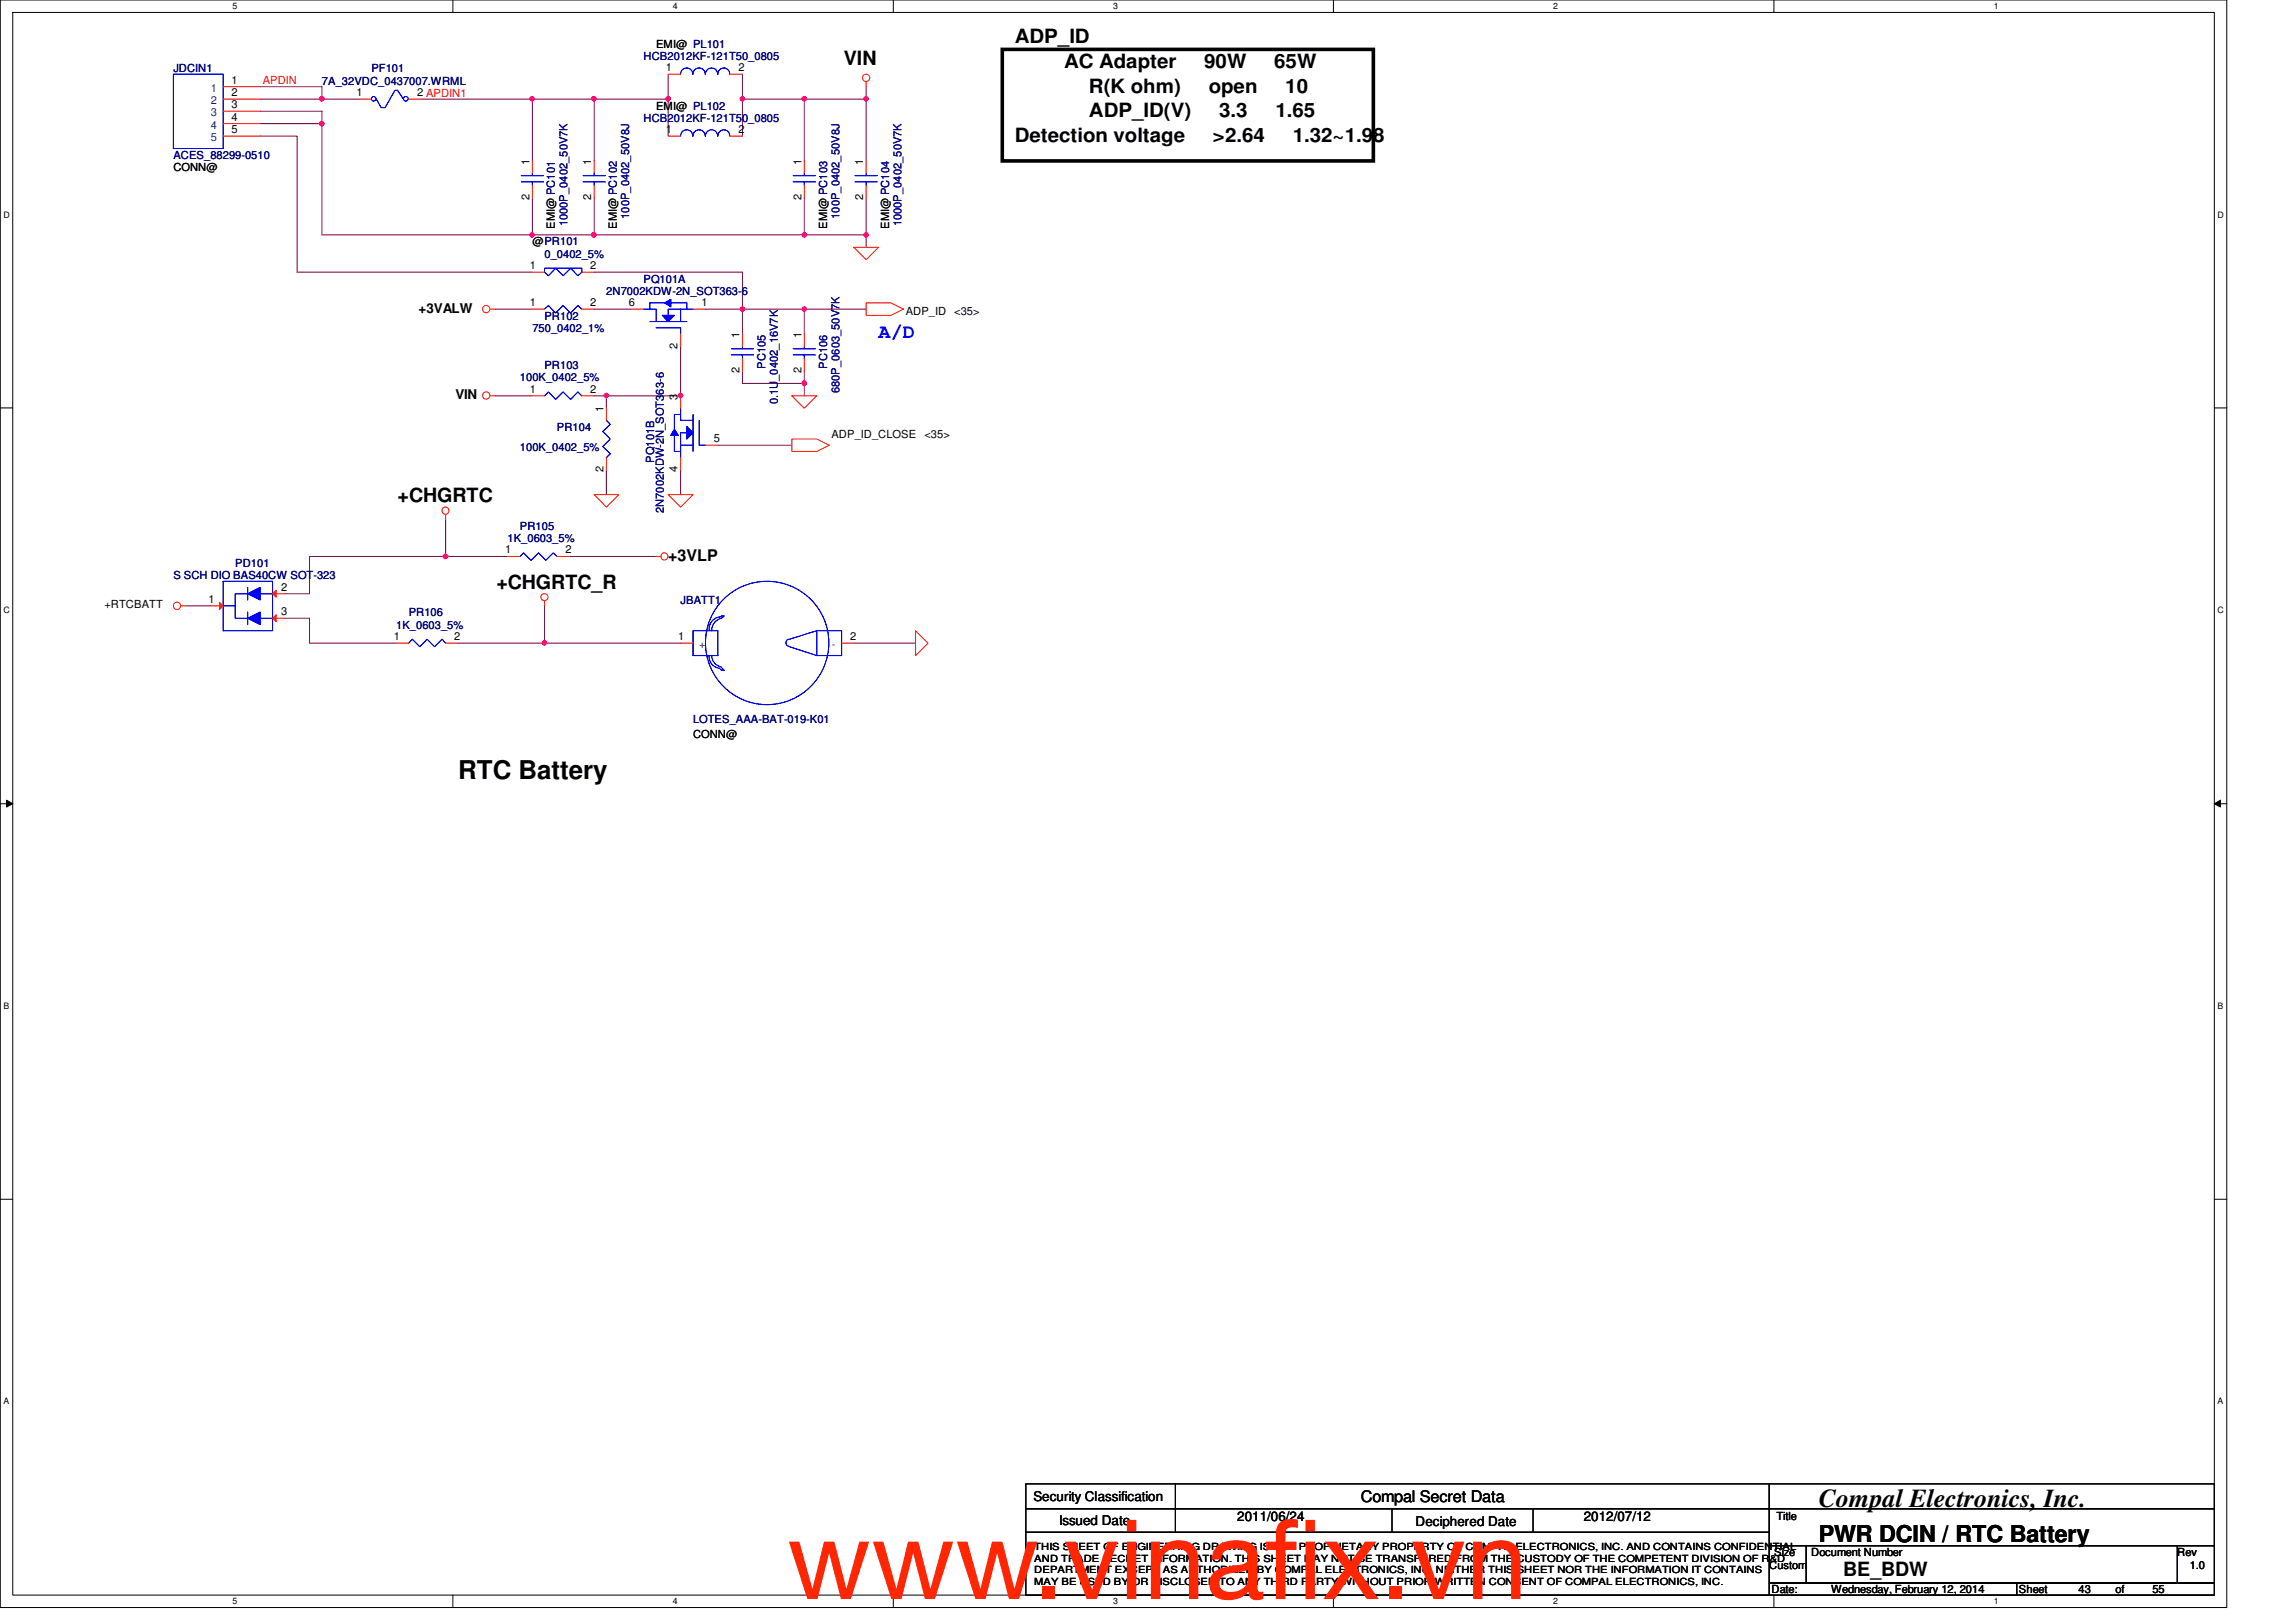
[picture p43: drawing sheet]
<svg xmlns="http://www.w3.org/2000/svg" width="297mm" height="210mm" viewBox="0 0 297 210" stroke-linecap="round" stroke-linejoin="round" font-family="sans-serif">
<defs><g id="words">
<g font-size="14.1" fill="#ff2600">
<text x="101.8" y="206.9">www.vinaf</text>
<text x="163.7" y="206.9">ix.vn</text>
</g>
<g font-size="3.3">
<text x="59.3" y="100.8">RTC Battery</text>
<text x="235.3" y="195.1">Compal Electronics, Inc.</text>
</g>
<text font-size="3" x="235.3" y="199.6">PWR DCIN / RTC Battery</text>
<g font-size="2.5">
<text x="131.3" y="5.6">ADP_ID</text>
<text x="109.2" y="8.5">VIN</text>
<text x="137.7" y="8.8">AC Adapter</text>
<text x="140.9" y="12">R(K ohm)</text>
<text x="155.8" y="8.8">90W</text>
<text x="156.4" y="12">open</text>
<text x="164.8" y="8.8">65W</text>
<text x="166.3" y="12">10</text>
<text x="140.9" y="15.2">ADP_ID(V)</text>
<text x="157.7" y="15.2">3.3</text>
<text x="165" y="15.2">1.65</text>
<text x="131.3" y="18.4">Detection voltage</text>
<text x="156.9" y="18.4">&gt;2.64</text>
<text x="167.2" y="18.4">1.32~1.98</text>
<text x="51.4" y="64.9">+CHGRTC</text>
<text x="64.2" y="76.2">+CHGRTC_R</text>
<text x="238.5" y="204">BE_BDW</text>
</g>
<text font-size="2.5" fill="#00f" x="113.7" y="43.7">A/D</text>
<g font-size="2.1">
<text x="86.4" y="72.6">+3VLP</text>
<text x="176.1" y="194.4">Compal Secret Data</text>
</g>
<g font-size="1.7">
<text x="54.1" y="40.5">+3VALW</text>
<text x="58.9" y="51.7">VIN</text>
<text x="133.7" y="194.3">Security Classification</text>
<text x="137" y="197.3">Issued Date</text>
<text x="160.1" y="196.9">2011/06/24</text>
<text x="183.1" y="197.5">Deciphered Date</text>
<text x="204.9" y="196.9">2012/07/12</text>
</g>
<g font-size="1.4" fill="#000080">
<text x="22.4" y="9.4">JDCIN1</text>
<text x="41.7" y="11">7A_32VDC_0437007.WRML</text>
<text x="48" y="9.4">PF101</text>
<text x="83.3" y="7.7">HCB2012KF-121T50_0805</text>
<text x="83.3" y="15.7">HCB2012KF-121T50_0805</text>
<text x="22.4" y="20.6">ACES_88299-0510</text>
<text x="73.4" y="29.3" transform="rotate(-90 73.4 29.3)">1000P_0402_50V7K</text>
<text x="81.4" y="28.3" transform="rotate(-90 81.4 28.3)">100P_0402_50V8J</text>
<text x="108.6" y="28.3" transform="rotate(-90 108.6 28.3)">100P_0402_50V8J</text>
<text x="116.6" y="29.3" transform="rotate(-90 116.6 29.3)">1000P_0402_50V7K</text>
<text x="70.4" y="33.4">0_0402_5%</text>
<text x="70.4" y="41.4">PR102</text>
<text x="78.4" y="38.2">2N7002KDW-2N_SOT363-6</text>
<text x="83.3" y="36.6">PQ101A</text>
<text x="68.9" y="43">750_0402_1%</text>
<text x="70.4" y="47.8">PR103</text>
<text x="99" y="47.7" transform="rotate(-90 99 47.7)">PC105</text>
<text x="107" y="47.7" transform="rotate(-90 107 47.7)">PC106</text>
<text x="67.3" y="49.4">100K_0402_5%</text>
<text x="100.6" y="52.3" transform="rotate(-90 100.6 52.3)">0.1U_0402_16V7K</text>
<text x="108.6" y="50.9" transform="rotate(-90 108.6 50.9)">680P_0603_50V7K</text>
<text x="67.3" y="58.3">100K_0402_5%</text>
<text x="72" y="55.8">PR104</text>
<text x="84.6" y="59.9" transform="rotate(-90 84.6 59.9)">PQ101B</text>
<text x="65.7" y="70.2">1K_0603_5%</text>
<text x="67.3" y="68.6">PR105</text>
<text x="85.9" y="66.4" transform="rotate(-90 85.9 66.4)">2N7002KDW-2N_SOT363-6</text>
<text x="22.4" y="75">S SCH DIO BAS40CW SOT-323</text>
<text x="30.4" y="73.4">PD101</text>
<text x="51.3" y="81.4">1K_0603_5%</text>
<text x="52.9" y="79.8">PR106</text>
<text x="88.1" y="78.2">JBATT1</text>
<text x="89.7" y="93.5">LOTES_AAA-BAT-019-K01</text>
</g>
<g font-size="1.4" fill="#004080">
<text x="27.3" y="11.9">1</text>
<text x="27.3" y="13.5">2</text>
<text x="27.3" y="15.1">3</text>
<text x="27.3" y="16.7">4</text>
<text x="27.3" y="18.3">5</text>
<text x="90.5" y="83.9">+</text>
<text x="107.6" y="83.9">-</text>
</g>
<g font-size="1.4">
<text x="30" y="10.8">1</text>
<text x="84.9" y="6.2">EMI@ PL101</text>
<text x="86.1" y="9.2">1</text>
<text x="95.5" y="9.2">2</text>
<text x="30" y="12.4">2</text>
<text x="30" y="14">3</text>
<text x="30" y="15.6">4</text>
<text x="30" y="17.2">5</text>
<text x="46.1" y="12.4">1</text>
<text x="54" y="12.4">2 APDIN1</text>
<text x="84.9" y="14.2">EMI@ PL102</text>
<text x="86.1" y="17.2">1</text>
<text x="95.5" y="17.2">2</text>
<text x="22.4" y="22.2">CONN@</text>
<text x="68.5" y="21.3" transform="rotate(-90 68.5 21.3)">1</text>
<text x="76.5" y="21.3" transform="rotate(-90 76.5 21.3)">1</text>
<text x="103.7" y="21.3" transform="rotate(-90 103.7 21.3)">1</text>
<text x="111.7" y="21.3" transform="rotate(-90 111.7 21.3)">1</text>
<text x="68.5" y="25.9" transform="rotate(-90 68.5 25.9)">2</text>
<text x="71.8" y="29.6" transform="rotate(-90 71.8 29.6)">EMI@ PC101</text>
<text x="76.5" y="25.9" transform="rotate(-90 76.5 25.9)">2</text>
<text x="79.8" y="29.6" transform="rotate(-90 79.8 29.6)">EMI@ PC102</text>
<text x="103.7" y="25.9" transform="rotate(-90 103.7 25.9)">2</text>
<text x="107" y="29.6" transform="rotate(-90 107 29.6)">EMI@ PC103</text>
<text x="111.7" y="25.9" transform="rotate(-90 111.7 25.9)">2</text>
<text x="115" y="29.6" transform="rotate(-90 115 29.6)">EMI@ PC104</text>
<text x="68.5" y="34.8">1</text>
<text x="68.9" y="31.8">@PR101</text>
<text x="76.4" y="34.8">2</text>
<text x="68.5" y="39.6">1</text>
<text x="76.4" y="39.6">2</text>
<text x="81.4" y="39.6">6</text>
<text x="90.8" y="39.6">1</text>
<text x="117.2" y="40.7">ADP_ID</text>
<text x="123.4" y="40.7">&lt;35&gt;</text>
<text x="87.7" y="45.1" transform="rotate(-90 87.7 45.1)">2</text>
<text x="95.7" y="43.7" transform="rotate(-90 95.7 43.7)">1</text>
<text x="103.7" y="43.7" transform="rotate(-90 103.7 43.7)">1</text>
<text x="68.5" y="50.8">1</text>
<text x="76.4" y="50.8">2</text>
<text x="78.1" y="53.3" transform="rotate(-90 78.1 53.3)">1</text>
<text x="87.7" y="51.7" transform="rotate(-90 87.7 51.7)">3</text>
<text x="95.7" y="48.3" transform="rotate(-90 95.7 48.3)">2</text>
<text x="103.7" y="48.3" transform="rotate(-90 103.7 48.3)">2</text>
<text x="92.4" y="57.2">5</text>
<text x="107.6" y="56.7">ADP_ID_CLOSE</text>
<text x="119.6" y="56.7">&lt;35&gt;</text>
<text x="78.1" y="61.1" transform="rotate(-90 78.1 61.1)">2</text>
<text x="87.7" y="61.1" transform="rotate(-90 87.7 61.1)">4</text>
<text x="65.4" y="71.6">1</text>
<text x="73.1" y="71.6">2</text>
<text x="36.4" y="76.5">2</text>
<text x="13.5" y="78.7">+RTCBATT</text>
<text x="27" y="78">1</text>
<text x="36.4" y="79.6">3</text>
<text x="51" y="82.8">1</text>
<text x="58.8" y="82.8">2</text>
<text x="87.8" y="82.8">1</text>
<text x="110" y="82.8">2</text>
<text x="89.7" y="95.5">CONN@</text>
<text x="229.8" y="196.8">Title</text>
<text x="228.9" y="203">Custom</text>
<text x="229.5" y="201.4">Size</text>
<text x="234.3" y="201.4">Document Number</text>
<text x="281.7" y="201.4">Rev</text>
<text x="283.3" y="203">1.0</text>
<text x="229.2" y="206.2">Date:</text>
<text x="236.9" y="206.2">Wednesday, February 12, 2014</text>
<text x="261.2" y="206.2">Sheet</text>
<text x="268.9" y="206.2">43</text>
<text x="273.7" y="206.2">of</text>
<text x="278.5" y="206.2">55</text>
</g>
<text font-size="1.4" fill="#f00" x="34" y="10.9">APDIN</text>
<g font-size="1.3">
<text x="133.8" y="200.6">THIS SHEET OF ENGINEERING DRAWING IS THE PROPRIETARY PROPERTY OF COMPAL ELECTRONICS, INC. AND CONTAINS CONFIDENTIAL</text>
<text x="133.8" y="202.1">AND TRADE SECRET INFORMATION. THIS SHEET MAY NOT BE TRANSFERED FROM THE CUSTODY OF THE COMPETENT DIVISION OF R&amp;D</text>
<text x="133.8" y="203.6">DEPARTMENT EXCEPT AS AUTHORIZED BY COMPAL ELECTRONICS, INC. NEITHER THIS SHEET NOR THE INFORMATION IT CONTAINS</text>
<text x="133.8" y="205.1">MAY BE USED BY OR DISCLOSED TO ANY THIRD PARTY WITHOUT PRIOR WRITTEN CONSENT OF COMPAL ELECTRONICS, INC.</text>
</g>
<g font-size="1.1">
<text x="30.1" y="1.1">5</text>
<text x="87" y="1.1">4</text>
<text x="144" y="1.1">3</text>
<text x="201" y="1.1">2</text>
<text x="257.9" y="1.1">1</text>
<text x=".5" y="28.2">D</text>
<text x="286.9" y="28.2">D</text>
<text x=".5" y="79.3">C</text>
<text x="286.9" y="79.3">C</text>
<text x=".5" y="130.6">B</text>
<text x="286.9" y="130.6">B</text>
<text x=".5" y="181.7">A</text>
<text x="286.9" y="181.7">A</text>
<text x="30.1" y="207.6">5</text>
<text x="87" y="207.6">4</text>
<text x="144" y="207.6">3</text>
<text x="201" y="207.6">2</text>
<text x="257.9" y="207.6">1</text>
</g>
</g></defs>
<path d="M0 0h288.1v208h-288.1zM1.6 1.6h284.9v204.8h-284.9z" fill="none" stroke="#000" stroke-width=".13"/>
<g fill="#fff">
<path d="M30.1 .2h.6v1.2h-.6z"/>
<path d="M30.1 206.6h.6v1.2h-.6z"/>
</g>
<path d="M58.6 0v1.6M58.6 206.4v1.6" fill="none" stroke="#000" stroke-width=".13"/>
<g fill="#fff">
<path d="M87 .2h.6v1.2h-.6z"/>
<path d="M87 206.6h.6v1.2h-.6z"/>
</g>
<path d="M115.6 0v1.6M115.6 206.4v1.6" fill="none" stroke="#000" stroke-width=".13"/>
<g fill="#fff">
<path d="M144 .2h.6v1.2h-.6z"/>
<path d="M144 206.6h.6v1.2h-.6z"/>
</g>
<path d="M172.5 0v1.6M172.5 206.4v1.6" fill="none" stroke="#000" stroke-width=".13"/>
<g fill="#fff">
<path d="M201 .2h.6v1.2h-.6z"/>
<path d="M201 206.6h.6v1.2h-.6z"/>
</g>
<path d="M229.5 0v1.6M229.5 206.4v1.6" fill="none" stroke="#000" stroke-width=".13"/>
<g fill="#fff">
<path d="M257.9 .2h.6v1.2h-.6z"/>
<path d="M257.9 206.6h.6v1.2h-.6z"/>
<path d="M.5 27.2h.7v1.2h-.7z"/>
<path d="M286.9 27.2h.8v1.2h-.8z"/>
<path d="M.5 78.4h.7v1.1h-.7z"/>
<path d="M286.9 78.4h.8v1.1h-.8z"/>
</g>
<path d="M0 52.8h1.6M286.5 52.8h1.6" fill="none" stroke="#000" stroke-width=".13"/>
<g fill="#fff">
<path d="M.5 129.6h.7v1.2h-.7z"/>
<path d="M286.9 129.6h.7v1.2h-.7z"/>
</g>
<path d="M0 104h1.6M.8 103.5l.8 .5-.8 .4zM286.5 104h1.6M286.5 104l.8-.5v.9z" fill="none" stroke="#000" stroke-width=".13"/>
<path d="M.8 103.5l.8 .5-.8 .4zM286.5 104l.8-.5v.9z" fill="#000"/>
<g fill="#fff">
<path d="M.5 180.8h.7v1.2h-.7z"/>
<path d="M286.9 180.8h.7v1.2h-.7z"/>
</g>
<path d="M0 155.2h1.6M286.5 155.2h1.6" fill="none" stroke="#000" stroke-width=".13"/>
<path d="M129.7 6.4h48v14.4h-48z" fill="none" stroke="#000" stroke-width=".47"/>
<path d="M24 78.4h3.3M57.7 67.2v4.8h-17.7v4.8M73.7 72h11.2M40 80v3.2h11.3" fill="none" stroke="#800040" stroke-width=".13"/>
<circle cx="57.6" cy="72" r=".31" fill="#f0f"/>
<circle cx="57.6" cy="72" r=".31" fill="none" stroke="#f0f" stroke-width=".13"/>
<path d="M38.4 35.2h30.5M96.1 40h8v3.2M36.9 76.8h3.1M57.7 72h8M70.4 78.4v4.8h-11.1M36.9 80h3.1M110.4 83.2h8" fill="none" stroke="#800040" stroke-width=".13"/>
<circle cx="96.1" cy="40" r=".3" fill="#f0f"/>
<circle cx="96.1" cy="40" r=".3" fill="none" stroke="#f0f" stroke-width=".13"/>
<path d="M64 40h4.9M96.1 40v3.2M96.1 48v1.6M104.1 40h8M104.1 49.6v1.6" fill="none" stroke="#800040" stroke-width=".13"/>
<circle cx="104.1" cy="40" r=".3" fill="#f0f"/>
<circle cx="104.1" cy="40" r=".3" fill="none" stroke="#f0f" stroke-width=".13"/>
<path d="M76.9 40h4.8M104.1 48v1.6h-8" fill="none" stroke="#800040" stroke-width=".13"/>
<circle cx="104" cy="49.6" r=".31" fill="#f0f"/>
<circle cx="104" cy="49.6" r=".31" fill="none" stroke="#f0f" stroke-width=".13"/>
<path d="M33.7 17.6h4.7v17.6M68.9 12.8h8M96.1 12.8h8M41.7 30.4h27.2M76.9 30.4h27.2M64 51.2h4.9M91.3 40h4.8M78.4 60.8v3.2" fill="none" stroke="#800040" stroke-width=".13"/>
<circle cx="76.8" cy="30.4" r=".3" fill="#f0f"/>
<circle cx="76.8" cy="30.4" r=".3" fill="none" stroke="#f0f" stroke-width=".13"/>
<path d="M41.7 16v14.4M112.1 12.8v8" fill="none" stroke="#800040" stroke-width=".13"/>
<circle cx="41.6" cy="16" r=".31" fill="#f0f"/>
<circle cx="41.6" cy="16" r=".31" fill="none" stroke="#f0f" stroke-width=".13"/>
<path d="M68.9 30.4h8" fill="none" stroke="#800040" stroke-width=".13"/>
<circle cx="76.8" cy="30.4" r=".3" fill="#f0f"/>
<circle cx="76.8" cy="30.4" r=".3" fill="none" stroke="#f0f" stroke-width=".13"/>
<circle cx="68.8" cy="30.4" r=".3" fill="#f0f"/>
<circle cx="68.8" cy="30.4" r=".3" fill="none" stroke="#f0f" stroke-width=".13"/>
<path d="M76.9 12.8v8M112.1 30.4v1.6" fill="none" stroke="#800040" stroke-width=".13"/>
<circle cx="112.1" cy="30.4" r=".3" fill="#f0f"/>
<circle cx="112.1" cy="30.4" r=".3" fill="none" stroke="#f0f" stroke-width=".13"/>
<path d="M68.9 12.8v8" fill="none" stroke="#800040" stroke-width=".13"/>
<circle cx="68.8" cy="12.8" r=".3" fill="#f0f"/>
<circle cx="68.8" cy="12.8" r=".3" fill="none" stroke="#f0f" stroke-width=".13"/>
<path d="M112.1 12.8h-8v8M68.9 25.6v4.8M76.9 25.6v4.8M104.1 25.6v4.8" fill="none" stroke="#800040" stroke-width=".13"/>
<circle cx="104.1" cy="12.8" r=".3" fill="#f0f"/>
<circle cx="104.1" cy="12.8" r=".3" fill="none" stroke="#f0f" stroke-width=".13"/>
<path d="M112.1 25.6v4.8h-8" fill="none" stroke="#800040" stroke-width=".13"/>
<circle cx="104.1" cy="30.4" r=".3" fill="#f0f"/>
<circle cx="104.1" cy="30.4" r=".3" fill="none" stroke="#f0f" stroke-width=".13"/>
<path d="M33.7 14.4h8M41.7 12.8h4.7" fill="none" stroke="#800040" stroke-width=".13"/>
<circle cx="41.6" cy="12.8" r=".31" fill="#f0f"/>
<circle cx="41.6" cy="12.8" r=".31" fill="none" stroke="#f0f" stroke-width=".13"/>
<path d="M41.7 14.4v1.6h-8M112.1 11.2v1.6" fill="none" stroke="#800040" stroke-width=".13"/>
<circle cx="112.1" cy="12.8" r=".3" fill="#f0f"/>
<circle cx="112.1" cy="12.8" r=".3" fill="none" stroke="#f0f" stroke-width=".13"/>
<path d="M33.7 11.2h8v1.6h-8M76.9 51.2h1.5v1.6M78.4 51.2h9.7M88.1 60.8v3.2" fill="none" stroke="#800040" stroke-width=".13"/>
<circle cx="88.1" cy="51.2" r=".3" fill="#f0f"/>
<circle cx="88.1" cy="51.2" r=".3" fill="none" stroke="#f0f" stroke-width=".13"/>
<circle cx="78.4" cy="51.2" r=".3" fill="#f0f"/>
<circle cx="78.4" cy="51.2" r=".3" fill="none" stroke="#f0f" stroke-width=".13"/>
<path d="M76.9 12.8h9.5M76.9 35.2h19.2v4.8M88.1 44.8v6.4M92.9 57.6h9.5" fill="none" stroke="#800040" stroke-width=".13"/>
<circle cx="76.8" cy="12.8" r=".3" fill="#f0f"/>
<circle cx="76.8" cy="12.8" r=".3" fill="none" stroke="#f0f" stroke-width=".13"/>
<path d="M70.4 83.2h17.7" fill="none" stroke="#800040" stroke-width=".13"/>
<circle cx="70.4" cy="83.2" r=".3" fill="#f0f"/>
<circle cx="70.4" cy="83.2" r=".3" fill="none" stroke="#f0f" stroke-width=".13"/>
<path d="M54.4 12.8h14.5M86.4 9.6v3.2" fill="none" stroke="#800040" stroke-width=".13"/>
<circle cx="86.4" cy="12.8" r=".3" fill="#f0f"/>
<circle cx="86.4" cy="12.8" r=".3" fill="none" stroke="#f0f" stroke-width=".13"/>
<path d="M96.1 9.6v3.2" fill="none" stroke="#800040" stroke-width=".13"/>
<circle cx="96.1" cy="12.8" r=".3" fill="#f0f"/>
<circle cx="96.1" cy="12.8" r=".3" fill="none" stroke="#f0f" stroke-width=".13"/>
<path d="M86.4 12.8v4.8M96.1 12.8v4.8" fill="none" stroke="#800040" stroke-width=".13"/>
<g fill="none" stroke="#f00" stroke-width=".13">
<path d="M112.1 10.6v.6M110.4 32h3.3l-1.6 1.6zM112.1 39.2h3.2l1.6 .8-1.6 .8h-3.2zM63.4 40h.6M63.4 51.2h.6M102.4 56.8h3.3l1.6 .8-1.6 .8h-3.3zM102.4 51.2h3.3l-1.6 1.6zM104.1 43.2v1.6M104.1 46.4v1.6M23.4 78.4h.6M57.7 66.6v.6M70.4 77.8v.6"/>
<path d="M76.9 64h3.2l-1.7 1.6zM84.9 72h.6M86.4 64h3.3l-1.6 1.6zM118.4 81.6l1.7 1.6-1.7 1.6z"/>
<circle cx="112" cy="10.1" r=".47"/>
<circle cx="62.9" cy="51.2" r=".47"/>
<circle cx="62.9" cy="40" r=".47"/>
<circle cx="22.9" cy="78.4" r=".47"/>
<circle cx="57.6" cy="66.1" r=".46"/>
<circle cx="70.4" cy="77.3" r=".46"/>
<circle cx="85.9" cy="72" r=".46"/>
</g>
<g fill="none" stroke="#000" stroke-width=".13">
<path d="M132.7 192h96.2v3.2h-96.2zM132.7 195.2h96.2v3.1h-96.2zM132.7 198.3h96.2v8.1h-96.2zM152.1 192v6.3M180.1 195.2v3.1M198.3 195.2v3.1M228.9 192h57.6v3.2h-57.6zM228.9 195.2h57.6v4.8h-57.6zM228.9 200h4.8v4.9h-4.8zM228.9 204.9h32v1.5h-32zM233.7 200h48v4.9h-48zM260.9 204.9h25.6v1.5h-25.6z"/>
<path d="M281.7 200h4.8v4.9h-4.8z"/>
</g>
<path d="M84.1 41.6h4.8M84.9 42.4h3.2v.8M84.9 40v1.6M88.1 40v1.6M102.6 45.9h2.9M102.6 45.1h2.9M104.1 44.8v.3M104.1 45.9v.5" fill="none" stroke="#00f" stroke-width=".13"/>
<path d="M85.7 40.8h1.5l-.8 .8z" fill="#00f"/>
<path d="M84.1 39.2v.8M86.8 39.2h2.1M83.3 40h1.6M85.7 40.8h1.5l-.8 .8zM89.7 40h-3.3v.8" fill="none" stroke="#00f" stroke-width=".13"/>
<path d="M86 39.2l.8-.5v1z" fill="#00f"/>
<path d="M84.1 39.2h1.9M86 39.2l.8-.5v1zM88.9 39.2v.8M84.1 41.6h4.8M84.9 42.4h3.2v.8M84.9 40v1.6M88.1 40v1.6" fill="none" stroke="#00f" stroke-width=".13"/>
<path d="M85.7 40.8h1.5l-.8 .8z" fill="#00f"/>
<path d="M84.1 39.2v.8M86.8 39.2h2.1M83.3 40h1.6M85.7 40.8h1.5l-.8 .8zM89.7 40h-3.3v.8" fill="none" stroke="#00f" stroke-width=".13"/>
<path d="M86 39.2l.8-.5v1z" fill="#00f"/>
<g fill="none" stroke="#00f" stroke-width=".13">
<path d="M89.6 17.6a.78 .78 0 0 0-.8-.8 .78 .78 0 0 0-.7 .8M91.2 17.6a.78 .78 0 0 0-.8-.8 .78 .78 0 0 0-.7 .8M91.3 17.6a.78 .78 0 0 1 .8-.8 .78 .78 0 0 1 .7 .8M94.4 17.6a.76 .76 0 0 0-.8-.8 .76 .76 0 0 0-.7 .8M67.4 23.5h2.9M67.4 22.7h2.9M68.9 22.4v.3M68.9 23.5v.5M70.4 34.7h4.9v.5l-.5 .5-1-1-.9 1-1-1-1 1-.5-.5zM84.1 39.2h1.9M86 39.2l.8-.5v1zM88.9 39.2v.8"/>
<path d="M110.6 23.5h2.9M110.6 22.7h2.9M112.1 22.4v.3M112.1 23.5v.5M78.4 54.4l.6 .5-1 .9 1 1-1 1 1 .9-.6 .5M88.1 57.6h1.6M88.1 54.4h1.6M89.7 53.6v4.8M90.5 54.4v3.2h.8M94.6 45.9h2.9M94.6 45.1h2.9M96.1 44.8v.3"/>
<path d="M96.1 45.9v.5"/>
</g>
<g fill="none" stroke="#f00" stroke-width=".13">
<path d="M86.4 17.6h1.7M94.4 17.6h1.7M68.9 35.2h1.5M68.9 20.8v1.6M68.9 24v1.6M75.3 35.2h1.6M112.1 20.8v1.6M112.1 24v1.6M78.4 52.8v1.6M78.4 59.2v1.6M81.7 40h1.6M88.1 43.2v1.6"/>
<path d="M89.7 40h1.6M96.1 43.2v1.6M96.1 46.4v1.6"/>
</g>
<path d="M88.9 55.2l.8 .8-.8 .8z" fill="#00f"/>
<path d="M87.2 53.6h.9M87.2 56.3v2.1M88.1 52.8v1.6M88.9 55.2l.8 .8-.8 .8zM88.9 56h-.8v3.2" fill="none" stroke="#00f" stroke-width=".13"/>
<path d="M87.2 55.5l.6 .8h-1z" fill="#00f"/>
<path d="M87.2 58.4h.9M87.2 55.5l.6 .8h-1zM87.2 53.6v1.9M88.1 57.6h1.6M88.1 54.4h1.6M89.7 53.6v4.8M90.5 54.4v3.2h.8" fill="none" stroke="#00f" stroke-width=".13"/>
<path d="M88.9 55.2l.8 .8-.8 .8z" fill="#00f"/>
<path d="M87.2 53.6h.9M87.2 56.3v2.1M88.1 52.8v1.6M88.9 55.2l.8 .8-.8 .8zM88.9 56h-.8v3.2" fill="none" stroke="#00f" stroke-width=".13"/>
<path d="M87.2 55.5l.6 .8h-1z" fill="#00f"/>
<g fill="none" stroke="#00f" stroke-width=".13">
<path d="M22.4 9.6h6.5v9.6h-6.5zM48.7 12.8l.6 1.1h.5l1.3-2.2h.3l.8 1.1M70.4 40l.5-.5 1 1 1-1 .9 1 1-1 .5 .5M70.4 51.2l.5-.5 1 1 1-1 .9 1 1-1 .5 .5M87.2 58.4h.9M87.2 55.5l.6 .8h-1zM87.2 53.6v1.9M67.3 72l.4-.5 1 1 1-1 .9 1 1-1 .4 .5M93.1 79.8a1.58 1.58 0 0 0-1.4 1.8M93.2 79.8l.1-.1h.4l-.4 .3a1.59 1.59 0 0 0-1.2 1.6M105.7 78.4h.1M52.9 83.2l.4-.5 1 1 .9-1 1 1 1-1 .5 .5"/>
<path d="M89.7 81.6h3.2v3.2h-3.2zM91.7 84.8v.1a1.53 1.53 0 0 0 1.4 1.6M92.1 84.8a1.53 1.53 0 0 0 1.2 1.5M93.3 86.4l.4 .3h-.4l-.1-.1M102.1 83.7l3.6 1.1M105.7 81.6l-3.6 1.1a.47 .47 0 0 0-.4 .5 .47 .47 0 0 0 .4 .5M105.7 81.6h3.2v3.2h-3.2M105.7 81.6v3.2"/>
<circle cx="48.3" cy="12.8" r=".3"/>
<circle cx="52.5" cy="12.8" r=".31"/>
<circle cx="99.2" cy="83.2" r="8"/>
</g>
<g fill="none" stroke="#f00" stroke-width=".13">
<path d="M28.9 11.2h4.8M28.9 12.8h4.8M28.9 14.4h4.8M28.9 16h4.8M28.9 17.6h4.8M46.4 12.8h1.6M52.9 12.8h1.5M68.9 40h1.5M68.9 51.2h1.5M75.3 40h1.6M75.3 51.2h1.6M88.1 51.2v1.6"/>
<path d="M88.1 59.2v1.6M91.3 57.6h1.6M65.7 72h1.6M72 72h1.7M51.3 83.2h1.6M57.7 83.2h1.6M88.1 83.2h1.6M108.9 83.2h1.5"/>
</g>
<path d="M32 76.8l1.7-.8v1.6z" fill="#00f"/>
<path d="M32 76.8l1.7-.8v1.6z" fill="none" stroke="#00f" stroke-width=".13"/>
<path d="M32 80l1.7-.8v1.6z" fill="#00f"/>
<path d="M28.9 75.2h6.4v6.4h-6.4zM28.9 78.4h1.5M32 76v1.6M32 79.2v1.6M32 76.8h-1.6v3.2h1.6M33.7 76.8h1.6M32 80l1.7-.8v1.6zM33.7 80h1.6" fill="none" stroke="#00f" stroke-width=".13"/>
<path d="M32 76.8l1.7-.8v1.6z" fill="#00f"/>
<path d="M32 76.8l1.7-.8v1.6z" fill="none" stroke="#00f" stroke-width=".13"/>
<path d="M32 80l1.7-.8v1.6z" fill="#00f"/>
<path d="M28.9 75.2h6.4v6.4h-6.4zM28.9 78.4h1.5M32 76v1.6M32 79.2v1.6M32 76.8h-1.6v3.2h1.6M33.7 76.8h1.6M32 80l1.7-.8v1.6zM33.7 80h1.6" fill="none" stroke="#00f" stroke-width=".13"/>
<path d="M35.3 76.8l.4-.4v.9z" fill="#f00"/>
<path d="M35.3 76.8h1.6M35.7 76.4v.9l-.4-.5z" fill="none" stroke="#f00" stroke-width=".13"/>
<path d="M35.3 80l.4-.5v1z" fill="#f00"/>
<path d="M35.7 79.5v1l-.4-.5zM35.3 80h1.6" fill="none" stroke="#f00" stroke-width=".13"/>
<path d="M28.4 77.9l.5 .5-.5 .5z" fill="#f00"/>
<path d="M86.4 9.6h1.7M94.4 9.6h1.7M76.9 20.8v1.6M76.9 24v1.6M104.1 20.8v1.6M104.1 24v1.6M27.3 78.4h1.6M28.4 77.9l.5 .5-.5 .5z" fill="none" stroke="#f00" stroke-width=".13"/>
<path d="M89.6 9.6a.78 .78 0 0 0-.8-.8 .78 .78 0 0 0-.7 .8M91.2 9.6a.78 .78 0 0 0-.8-.8 .78 .78 0 0 0-.7 .8M91.3 9.6a.78 .78 0 0 1 .8-.8 .78 .78 0 0 1 .7 .8M94.4 9.6a.76 .76 0 0 0-.8-.8 .76 .76 0 0 0-.7 .8M75.4 23.5h2.9M75.4 22.7h2.9M76.9 22.4v.3M76.9 23.5v.5M102.6 23.5h2.9M102.6 22.7h2.9M104.1 22.4v.3M104.1 23.5v.5" fill="none" stroke="#00f" stroke-width=".13"/>
<circle cx="57.6" cy="72" r=".31" fill="#f0f"/>
<circle cx="57.6" cy="72" r=".31" fill="none" stroke="#f0f" stroke-width=".13"/>
<circle cx="96.1" cy="40" r=".3" fill="#f0f"/>
<circle cx="96.1" cy="40" r=".3" fill="none" stroke="#f0f" stroke-width=".13"/>
<circle cx="104.1" cy="40" r=".3" fill="#f0f"/>
<circle cx="104.1" cy="40" r=".3" fill="none" stroke="#f0f" stroke-width=".13"/>
<circle cx="104" cy="49.6" r=".31" fill="#f0f"/>
<circle cx="104" cy="49.6" r=".31" fill="none" stroke="#f0f" stroke-width=".13"/>
<circle cx="76.8" cy="30.4" r=".3" fill="#f0f"/>
<circle cx="76.8" cy="30.4" r=".3" fill="none" stroke="#f0f" stroke-width=".13"/>
<circle cx="41.6" cy="16" r=".31" fill="#f0f"/>
<circle cx="41.6" cy="16" r=".31" fill="none" stroke="#f0f" stroke-width=".13"/>
<circle cx="76.8" cy="30.4" r=".3" fill="#f0f"/>
<circle cx="76.8" cy="30.4" r=".3" fill="none" stroke="#f0f" stroke-width=".13"/>
<circle cx="68.8" cy="30.4" r=".3" fill="#f0f"/>
<circle cx="68.8" cy="30.4" r=".3" fill="none" stroke="#f0f" stroke-width=".13"/>
<circle cx="112.1" cy="30.4" r=".3" fill="#f0f"/>
<circle cx="112.1" cy="30.4" r=".3" fill="none" stroke="#f0f" stroke-width=".13"/>
<circle cx="68.8" cy="12.8" r=".3" fill="#f0f"/>
<circle cx="68.8" cy="12.8" r=".3" fill="none" stroke="#f0f" stroke-width=".13"/>
<circle cx="104.1" cy="12.8" r=".3" fill="#f0f"/>
<circle cx="104.1" cy="12.8" r=".3" fill="none" stroke="#f0f" stroke-width=".13"/>
<circle cx="104.1" cy="30.4" r=".3" fill="#f0f"/>
<circle cx="104.1" cy="30.4" r=".3" fill="none" stroke="#f0f" stroke-width=".13"/>
<circle cx="41.6" cy="12.8" r=".31" fill="#f0f"/>
<circle cx="41.6" cy="12.8" r=".31" fill="none" stroke="#f0f" stroke-width=".13"/>
<circle cx="112.1" cy="12.8" r=".3" fill="#f0f"/>
<circle cx="112.1" cy="12.8" r=".3" fill="none" stroke="#f0f" stroke-width=".13"/>
<circle cx="88.1" cy="51.2" r=".3" fill="#f0f"/>
<circle cx="88.1" cy="51.2" r=".3" fill="none" stroke="#f0f" stroke-width=".13"/>
<circle cx="78.4" cy="51.2" r=".3" fill="#f0f"/>
<circle cx="78.4" cy="51.2" r=".3" fill="none" stroke="#f0f" stroke-width=".13"/>
<circle cx="76.8" cy="12.8" r=".3" fill="#f0f"/>
<circle cx="76.8" cy="12.8" r=".3" fill="none" stroke="#f0f" stroke-width=".13"/>
<circle cx="70.4" cy="83.2" r=".3" fill="#f0f"/>
<circle cx="70.4" cy="83.2" r=".3" fill="none" stroke="#f0f" stroke-width=".13"/>
<circle cx="86.4" cy="12.8" r=".3" fill="#f0f"/>
<circle cx="86.4" cy="12.8" r=".3" fill="none" stroke="#f0f" stroke-width=".13"/>
<circle cx="96.1" cy="12.8" r=".3" fill="#f0f"/>
<circle cx="96.1" cy="12.8" r=".3" fill="none" stroke="#f0f" stroke-width=".13"/>
<use href="#words"/>
</svg>
